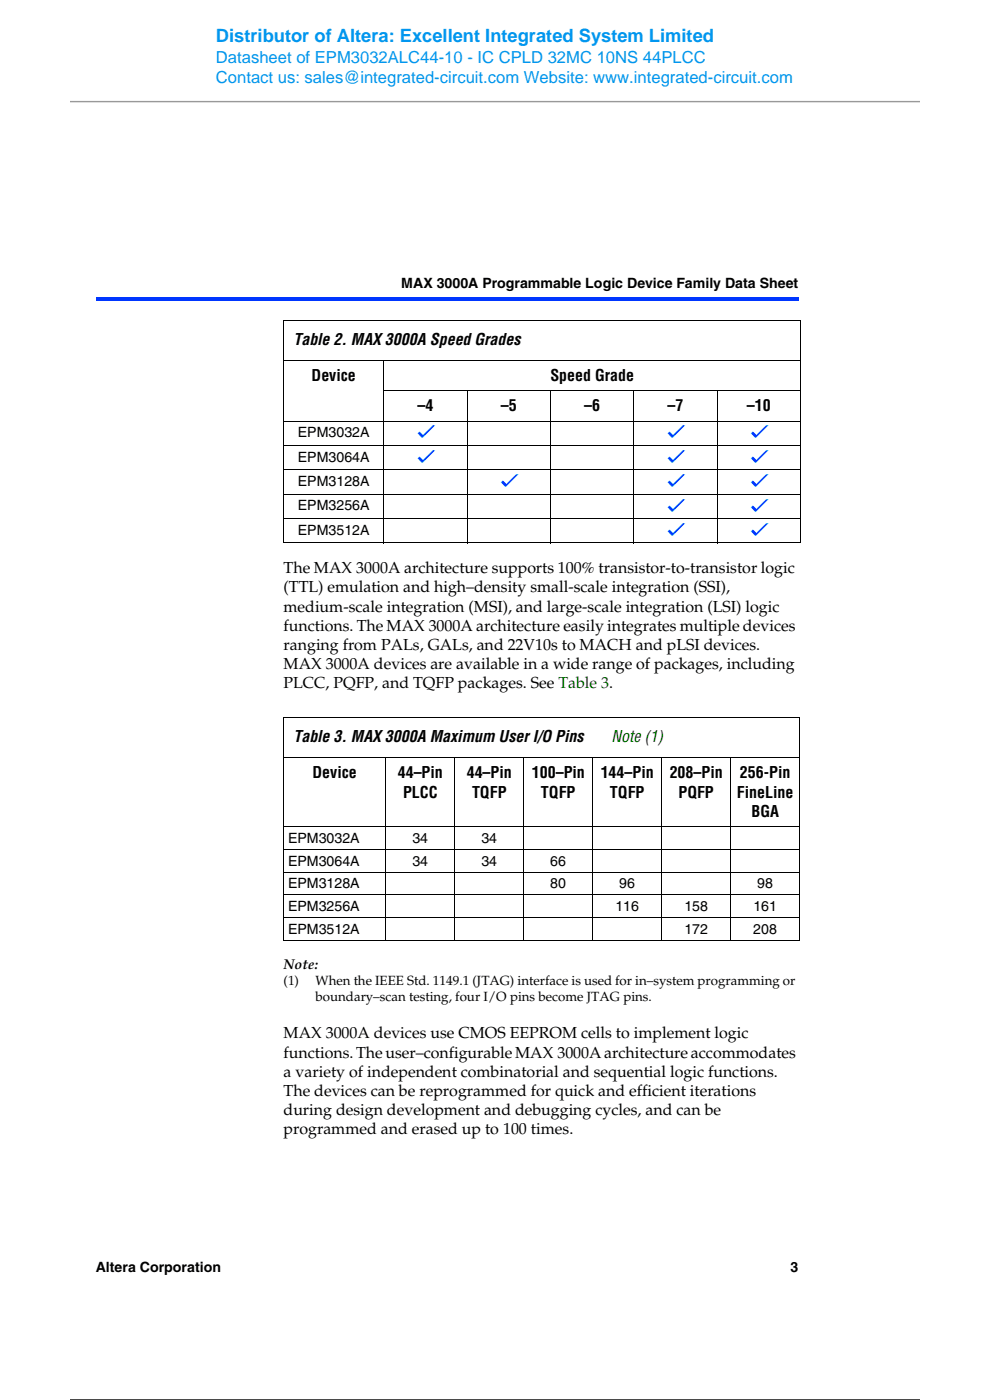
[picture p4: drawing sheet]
<svg xmlns="http://www.w3.org/2000/svg" width="210mm" height="297mm" viewBox="0 0 210 297" stroke-linecap="round" stroke-linejoin="round" font-family="sans-serif">
<defs><g id="words">
<text font-size="3.9" fill="#0196f0" x="45.8" y="8.8">Distributor of Altera: Excellent Integrated System Limited</text>
<g font-size="3.5" fill="#0196f0">
<text x="45.8" y="13.3">Datasheet of EPM3032ALC44-10 - IC CPLD 32MC 10NS 44PLCC</text>
<text x="45.8" y="17.7">Contact us: sales@integrated-circuit.com Website: www.integrated-circuit.com</text>
</g>
<g font-size="3.4">
<text x="62.2" y="73.2">Table 2. MAX3000A Speed Grades</text>
<text x="66.1" y="80.9">Device</text>
<text x="116.8" y="80.9">Speed Grade</text>
<text x="88.6" y="87.3">–4</text>
<text x="106.2" y="87.3">–5</text>
<text x="123.9" y="87.3">–6</text>
<text x="141.6" y="87.3">–7</text>
<text x="158.4" y="87.3">–10</text>
<text x="60.2" y="121.6">The MAX 3000A architecture supports 100% transistor-to-transistor logic</text>
<text x="60.2" y="125.7">(TTL) emulation and high–density small-scale integration (SSI),</text>
<text x="60.2" y="129.7">medium-scale integration (MSI), and large-scale integration (LSI) logic</text>
<text x="60.2" y="133.8">functions. The MAX 3000A architecture easily integrates multiple devices</text>
<text x="60.2" y="137.9">ranging from PALs, GALs, and 22V10s to MACH and pLSI devices.</text>
<text x="60.2" y="141.9">MAX 3000A devices are available in a wide range of packages, including</text>
<text x="60.2" y="146">PLCC, PQFP, and TQFP packages. See Table 3.</text>
<text x="62.2" y="157.5">Table 3. MAX3000A Maximum User I/O Pins</text>
<text x="66.3" y="165.1">Device</text>
<text x="84.4" y="165.1">44–Pin</text>
<text x="99" y="165.1">44–Pin</text>
<text x="112.8" y="165.1">100–Pin</text>
<text x="127.4" y="165.1">144–Pin</text>
<text x="142.1" y="165.1">208–Pin</text>
<text x="157" y="165.1">256-Pin</text>
<text x="85.5" y="169.2">PLCC</text>
<text x="100.1" y="169.2">TQFP</text>
<text x="114.8" y="169.2">TQFP</text>
<text x="129.4" y="169.2">TQFP</text>
<text x="143.9" y="169.2">PQFP</text>
<text x="156.3" y="169.2">FineLine</text>
<text x="159.4" y="173.4">BGA</text>
<text x="60.2" y="220.3">MAX 3000A devices use CMOS EEPROM cells to implement logic</text>
<text x="60.2" y="224.3">functions. The user–configurable MAX 3000A architecture accommodates</text>
<text x="60.2" y="228.4">a variety of independent combinatorial and sequential logic functions.</text>
<text x="60.2" y="232.5">The devices can be reprogrammed for quick and efficient iterations</text>
<text x="60.2" y="236.5">during design development and debugging cycles, and can be</text>
<text x="60.2" y="240.6">programmed and erased up to 100 times.</text>
</g>
<g font-size="3.4" fill="#0036ff">
<text x="88.4" y="93">v</text>
<text x="141.5" y="93">v</text>
<text x="159.1" y="93">v</text>
<text x="88.4" y="98.2">v</text>
<text x="141.5" y="98.2">v</text>
<text x="159.1" y="98.2">v</text>
<text x="106.1" y="103.3">v</text>
<text x="141.5" y="103.3">v</text>
<text x="159.1" y="103.3">v</text>
<text x="141.5" y="108.5">v</text>
<text x="141.5" y="113.7">v</text>
<text x="159.1" y="108.5">v</text>
<text x="159.1" y="113.7">v</text>
</g>
<text font-size="3.4" fill="#007e00" x="129.7" y="157.5">Note (1)</text>
<g font-size="3">
<text x="85.1" y="61">MAX 3000A Programmable Logic Device Family Data Sheet</text>
<text x="63.2" y="92.7">EPM3032A</text>
<text x="63.2" y="97.9">EPM3064A</text>
<text x="63.2" y="103.1">EPM3128A</text>
<text x="63.2" y="108.3">EPM3256A</text>
<text x="63.2" y="113.5">EPM3512A</text>
<text x="61.1" y="178.8">EPM3032A</text>
<text x="87.5" y="178.8">34</text>
<text x="102.1" y="178.8">34</text>
<text x="61.1" y="183.7">EPM3064A</text>
<text x="87.5" y="183.7">34</text>
<text x="102.1" y="183.7">34</text>
<text x="116.7" y="183.7">66</text>
<text x="61.1" y="188.4">EPM3128A</text>
<text x="116.7" y="188.4">80</text>
<text x="131.4" y="188.4">96</text>
<text x="160.6" y="188.4">98</text>
<text x="61.1" y="193.3">EPM3256A</text>
<text x="130.5" y="193.3">116</text>
<text x="145.2" y="193.3">158</text>
<text x="159.8" y="193.3">161</text>
<text x="61.1" y="198">EPM3512A</text>
<text x="145.2" y="198">172</text>
<text x="159.8" y="198">208</text>
<text x="60.2" y="205.5">Note:</text>
<text x="20.3" y="269.9">Altera Corporation</text>
<text x="167.7" y="269.9">3</text>
</g>
<g font-size="2.8">
<text x="60.2" y="209">(1)</text>
<text x="66.9" y="209">When the IEEE Std. 1149.1 (JTAG) interface is used for in–system programming or</text>
<text x="66.9" y="212.4">boundary–scan testing, four I/O pins become JTAG pins.</text>
</g>
</g></defs>
<path d="M15 21.6h180" fill="none" stroke="#999" stroke-width=".3"/>
<g fill="#0036ff">
<path d="M20.3 63.1h.4v.7h-.4z"/>
<path d="M20.7 63.1h148.8v.7h-148.8z"/>
</g>
<g fill="none" stroke="#000" stroke-width=".21">
<path d="M60.1 68h109.8M60.1 76.5h109.8M60.2 68.1v47M81.4 76.4v38.9M169.8 68.1v47M60.1 89.3h109.8M60.1 94.5h109.8M60.1 99.7h109.8M81.3 82.9h88.6M99.1 82.8v32.5M116.8 82.8v32.5M134.5 82.8v32.5"/>
<path d="M152.1 82.8v32.5M60.1 104.8h109.8M60.1 110h109.8M60.1 115.2h109.8M60.1 152.2h109.6M60.2 152.3v47M169.6 152.3v47M60.1 160.8h109.6M60.1 175.4h109.6M81.8 160.7v38.8M96.5 160.7v38.8M111.1 160.7v38.8"/>
<path d="M125.7 160.7v38.8M140.4 160.7v38.8M155 160.7v38.8M60.1 180.2h109.6M60.1 185h109.6M60.1 189.8h109.6M60.1 194.6h109.6M60.1 199.4h109.6"/>
</g>
<path d="M15 297h180" fill="none" stroke="#000" stroke-width=".3"/>
<use href="#words"/>
</svg>
